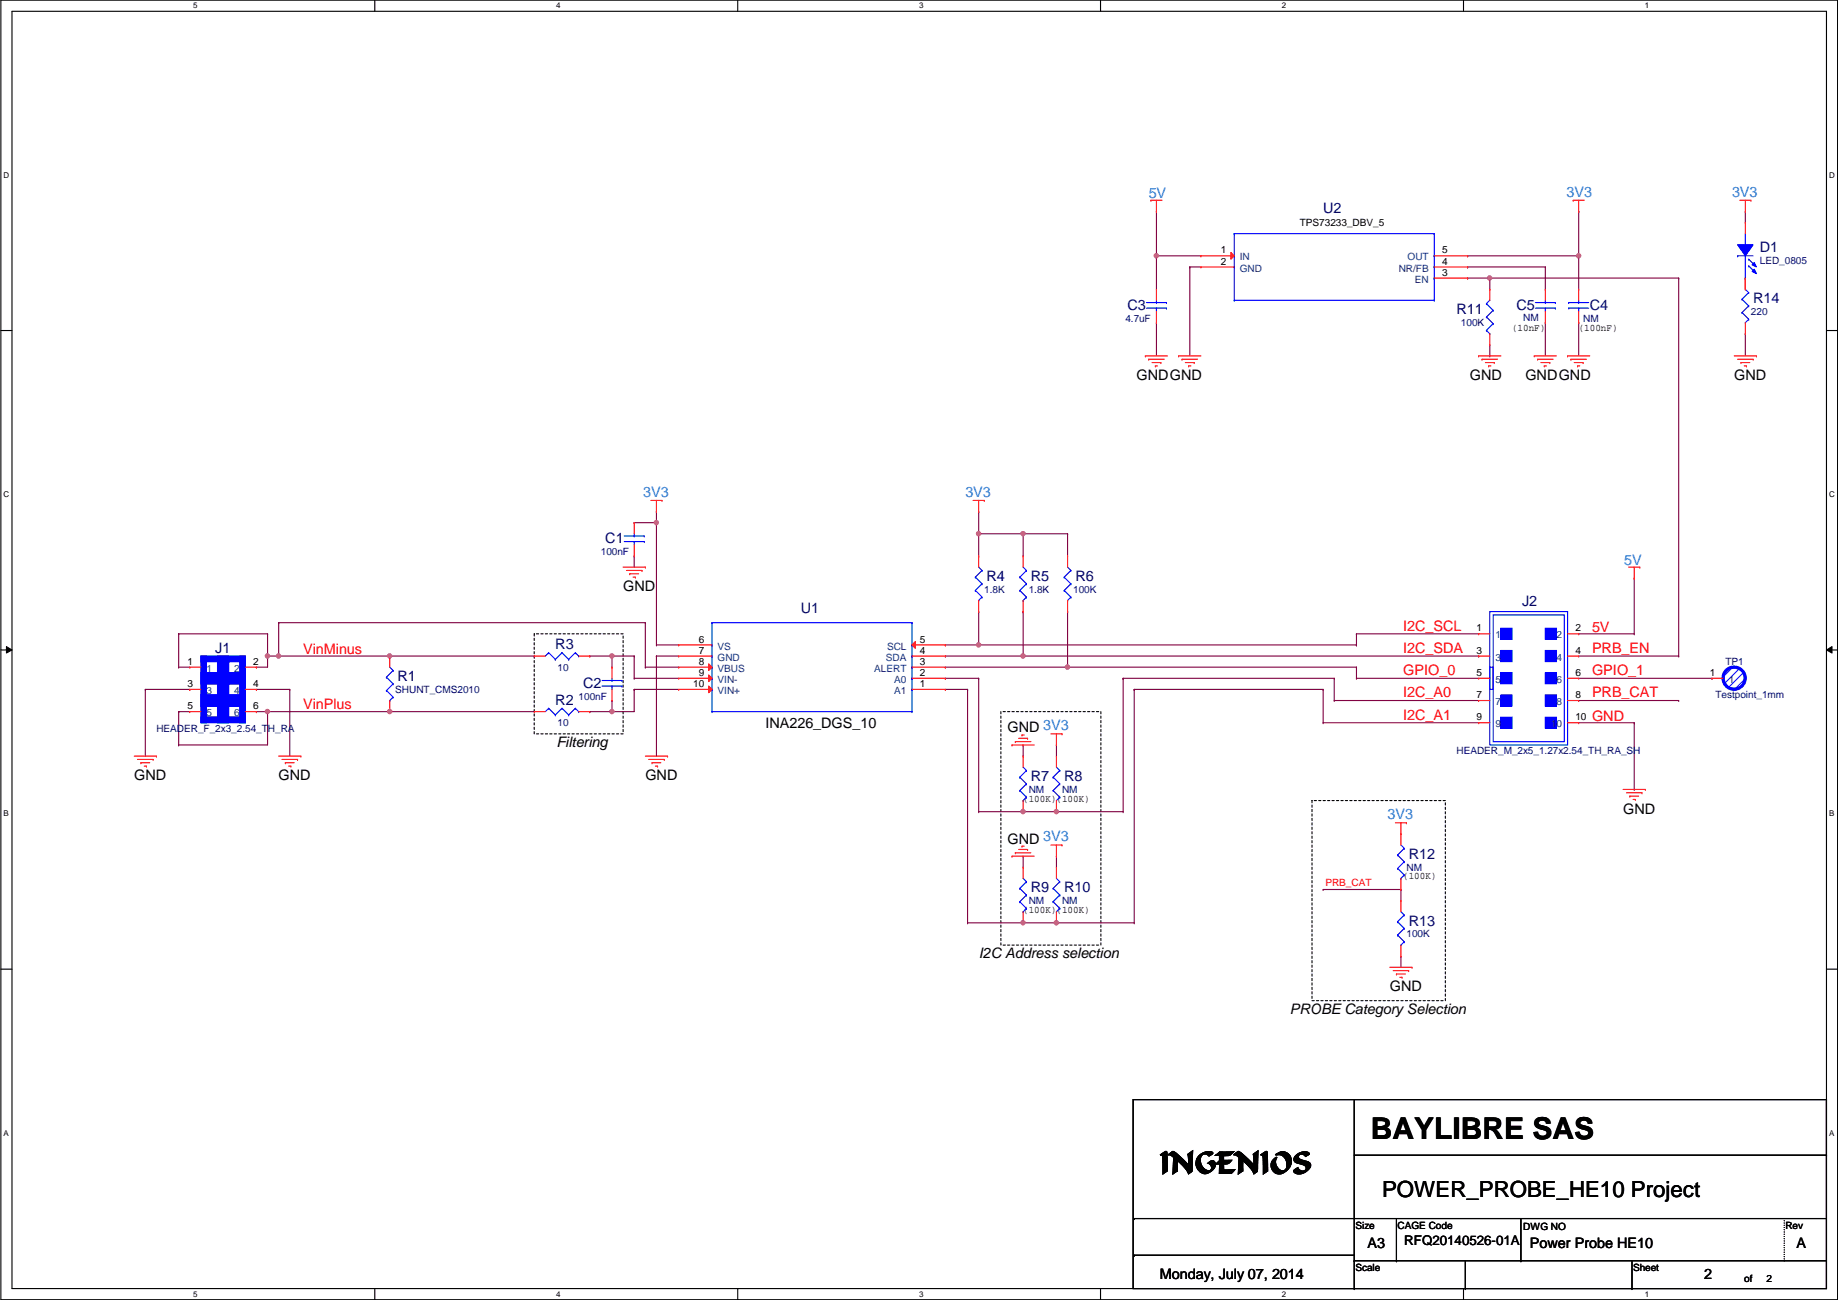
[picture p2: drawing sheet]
<svg xmlns="http://www.w3.org/2000/svg" width="420mm" height="297mm" viewBox="0 0 420 297" stroke-linecap="round" stroke-linejoin="round" font-family="sans-serif">
<defs><g id="words">
<g font-size="6.9">
<text x="313.4" y="260.2">BAYLIBRE SAS</text>
<text x="265.2" y="268.1">INGENIOS</text>
</g>
<text font-size="5.1" x="315.9" y="273.6">POWER_PROBE_HE10 Project</text>
<g font-size="3.3" fill="#0080ff">
<text x="262.6" y="45.2">5V</text>
<text x="358.1" y="44.9">3V3</text>
<text x="395.9" y="44.9">3V3</text>
<text x="147" y="113.5">3V3</text>
<text x="220.7" y="113.5">3V3</text>
<text x="371.3" y="129">5V</text>
<text x="317.2" y="187.2">3V3</text>
</g>
<g font-size="3.3" fill="#000080">
<text x="302.5" y="48.7">U2</text>
<text x="402.3" y="57.6">D1</text>
<text x="257.8" y="70.8">C3</text>
<text x="332.9" y="71.8">R11</text>
<text x="346.7" y="70.8">C5</text>
<text x="363.4" y="70.8">C4</text>
<text x="400.8" y="69.3">R14</text>
<text x="138.4" y="124.2">C1</text>
<text x="225.5" y="132.8">R4</text>
<text x="235.7" y="132.8">R5</text>
<text x="245.8" y="132.8">R6</text>
<text x="183.1" y="140.2">U1</text>
<text x="347.9" y="138.4">J2</text>
<text x="49.2" y="149.3">J1</text>
<text x="126.9" y="148.3">R3</text>
<text x="90.9" y="155.7">R1</text>
<text x="126.9" y="161">R2</text>
<text x="133.3" y="157.2">C2</text>
<text x="235.7" y="178.5">R7</text>
<text x="243.3" y="178.5">R8</text>
<text x="322" y="196.3">R12</text>
<text x="235.7" y="203.9">R9</text>
<text x="243.3" y="203.9">R10</text>
<text x="322" y="211.5">R13</text>
</g>
<g font-size="3.3">
<text x="259.8" y="86.8">GNDGND</text>
<text x="336" y="86.8">GND</text>
<text x="348.7" y="86.8">GNDGND</text>
<text x="396.4" y="86.8">GND</text>
<text x="142.4" y="135.1">GND</text>
<text x="175" y="166.3">INA226_DGS_10</text>
<text x="230.3" y="167.3">GND 3V3</text>
<text x="127.2" y="170.6">Filtering</text>
<text x="30.7" y="178.3">GND</text>
<text x="63.7" y="178.3">GND</text>
<text x="147.5" y="178.3">GND</text>
<text x="371" y="185.9">GND</text>
<text x="230.3" y="192.7">GND 3V3</text>
<text x="223.7" y="218.9">I2C Address selection</text>
<text x="317.7" y="226.5">GND</text>
<text x="294.8" y="231.6">PROBE Category Selection</text>
<text x="312.6" y="285.2">A3</text>
<text x="349.7" y="285.2">Power Probe HE10</text>
<text x="410.7" y="285.2">A</text>
<text x="265.1" y="292.3">Monday, July 07, 2014</text>
<text x="389.6" y="292.3">2</text>
</g>
<g font-size="3.3" fill="#f00">
<text x="69.3" y="149.4">VinMinus</text>
<text x="320.7" y="149.2">I2C_SDA</text>
<text x="320.7" y="144.1">I2C_SCL</text>
<text x="363.9" y="144.3">5V</text>
<text x="363.9" y="149.2">PRB_EN</text>
<text x="320.7" y="154.3">GPIO_0</text>
<text x="363.9" y="154.3">GPIO_1</text>
<text x="320.7" y="159.3">I2C_A0</text>
<text x="363.9" y="159.3">PRB_CAT</text>
<text x="69.3" y="162.1">VinPlus</text>
<text x="320.7" y="164.4">I2C_A1</text>
<text x="363.9" y="164.6">GND</text>
</g>
<text font-size="3" x="321" y="284.5">RFQ20140526-01A</text>
<g font-size="2.3">
<text x="297.1" y="51.6">TPS73233_DBV_5</text>
<text x="279.1" y="57.9">1</text>
<text x="329.6" y="57.9">5</text>
<text x="279.1" y="60.5">2</text>
<text x="329.6" y="63">3</text>
<text x="329.6" y="60.5">4</text>
<text x="345.6" y="75.6">(10nF)</text>
<text x="360.9" y="75.6">(100nF)</text>
<text x="159.7" y="146.8">6</text>
<text x="159.7" y="149.4">7</text>
<text x="210.3" y="149.4">4</text>
<text x="210.3" y="146.8">5</text>
<text x="337.5" y="144.3">1</text>
<text x="337.5" y="149.4">3</text>
<text x="360.1" y="144.3">2</text>
<text x="360.1" y="149.4">4</text>
<text x="42.9" y="151.9">1</text>
<text x="57.9" y="151.9">2</text>
<text x="159.7" y="151.9">8</text>
<text x="159.7" y="154.4">9</text>
<text x="210.3" y="154.4">2</text>
<text x="210.3" y="151.9">3</text>
<text x="337.5" y="154.4">5</text>
<text x="360.1" y="154.4">6</text>
<text x="390.9" y="154.4">1</text>
<text x="42.9" y="157">3</text>
<text x="57.9" y="157">4</text>
<text x="158.4" y="157">10</text>
<text x="210.3" y="157">1</text>
<text x="337.5" y="159.5">7</text>
<text x="360.1" y="159.5">8</text>
<text x="42.9" y="162.1">5</text>
<text x="57.9" y="162.1">6</text>
<text x="337.5" y="164.6">9</text>
<text x="360.1" y="164.6">10</text>
<text x="233.9" y="183.3">(100K)(100K)</text>
<text x="320.7" y="200.8">(100K)</text>
<text x="233.9" y="208.7">(100K)(100K)</text>
<text x="309.8" y="280.8">Size</text>
<text x="319.5" y="280.8">CAGE Code</text>
<text x="348.2" y="281">DWG NO</text>
<text x="408.1" y="280.8">Rev</text>
<text x="309.8" y="290.4">Scale</text>
<text x="373.3" y="290.4">Sheet</text>
<text x="398.7" y="292.9">of</text>
<text x="403.8" y="292.9">2</text>
</g>
<g font-size="2.3" fill="#004080">
<text x="283.4" y="59.5">IN</text>
<text x="321.8" y="59.5">OUT</text>
<text x="283.4" y="62.1">GND</text>
<text x="319.7" y="62.1">NR/FB</text>
<text x="323.4" y="64.6">EN</text>
<text x="164" y="148.4">VS</text>
<text x="202.8" y="148.4">SCL</text>
<text x="341.8" y="145.9">1</text>
<text x="355.8" y="145.9">2</text>
<text x="47.2" y="153.5">1</text>
<text x="53.5" y="153.5">2</text>
<text x="164" y="151">GND</text>
<text x="164" y="153.5">VBUS</text>
<text x="199.8" y="153.5">ALERT</text>
<text x="202.5" y="151">SDA</text>
<text x="341.8" y="151">3</text>
<text x="355.8" y="151">4</text>
<text x="47.2" y="158.6">3</text>
<text x="53.5" y="158.6">4</text>
<text x="164" y="156">VIN-</text>
<text x="164" y="158.6">VIN+</text>
<text x="204.4" y="158.6">A1</text>
<text x="204.4" y="156">A0</text>
<text x="341.8" y="156">5</text>
<text x="341.8" y="161.1">7</text>
<text x="355.8" y="156">6</text>
<text x="355.8" y="161.1">8</text>
<text x="395.2" y="156">1</text>
<text x="47.2" y="163.7">5</text>
<text x="53.5" y="163.7">6</text>
<text x="341.8" y="166.2">9</text>
<text x="354.5" y="166.2">10</text>
</g>
<g font-size="2.3" fill="#000080">
<text x="402.3" y="60.3">LED_0805</text>
<text x="400.3" y="72">220</text>
<text x="257.2" y="73.5">4.7uF</text>
<text x="334" y="74.5">100K</text>
<text x="348.2" y="73.2">NM</text>
<text x="361.9" y="73.5">NM</text>
<text x="137.4" y="126.8">100nF</text>
<text x="225" y="135.5">1.8K</text>
<text x="235.2" y="135.5">1.8K</text>
<text x="245.3" y="135.5">100K</text>
<text x="127.5" y="153.2">10</text>
<text x="394.4" y="152">TP1</text>
<text x="90.4" y="158.3">SHUNT_CMS2010</text>
<text x="132.3" y="159.9">100nF</text>
<text x="392.1" y="159.6">Testpoint_1mm</text>
<text x="35.8" y="167.2">HEADER_F_2x3_2.54_TH_RA</text>
<text x="127.5" y="165.9">10</text>
<text x="332.9" y="172.3">HEADER_M_2x5_1.27x2.54_TH_RA_SH</text>
<text x="235.2" y="181.2">NM</text>
<text x="242.8" y="181.2">NM</text>
<text x="321.5" y="199">NM</text>
<text x="235.2" y="206.6">NM</text>
<text x="242.8" y="206.6">NM</text>
<text x="321.5" y="214.2">100K</text>
</g>
<text font-size="2.3" fill="#f00" x="303" y="202.5">PRB_CAT</text>
<g font-size="1.8">
<text x="44.2" y="1.9">5</text>
<text x="127.1" y="1.9">4</text>
<text x="210.1" y="1.9">3</text>
<text x="293" y="1.9">2</text>
<text x="376" y="1.9">1</text>
<text x=".8" y="40.6">D</text>
<text x="418.2" y="40.6">D</text>
<text x=".8" y="113.6">C</text>
<text x="418.2" y="113.6">C</text>
<text x=".8" y="186.6">B</text>
<text x="418.2" y="186.6">B</text>
<text x=".8" y="259.5">A</text>
<text x="418.2" y="259.5">A</text>
<text x="44.2" y="296.3">5</text>
<text x="127.1" y="296.3">4</text>
<text x="210.1" y="296.3">3</text>
<text x="293" y="296.3">2</text>
<text x="376" y="296.3">1</text>
</g>
</g></defs>
<path d="M.2 0h419.9v297h-419.9zM2.7 2.6h414.8v291.8h-414.8z" fill="none" stroke="#000" stroke-width=".25"/>
<g fill="#fff">
<path d="M44.2 .3h1v2h-1z"/>
<path d="M44.2 294.7h1v2h-1z"/>
</g>
<path d="M85.7 0v2.6M85.7 294.4v2.6" fill="none" stroke="#000" stroke-width=".25"/>
<g fill="#fff">
<path d="M127.1 .3h1v2h-1z"/>
<path d="M127.1 294.7h1v2h-1z"/>
</g>
<path d="M168.6 0v2.6M168.6 294.4v2.6" fill="none" stroke="#000" stroke-width=".25"/>
<g fill="#fff">
<path d="M210.1 .3h1v2h-1z"/>
<path d="M210.1 294.7h1v2h-1z"/>
</g>
<path d="M251.6 0v2.6M251.6 294.4v2.6" fill="none" stroke="#000" stroke-width=".25"/>
<g fill="#fff">
<path d="M293 .3h1v2h-1z"/>
<path d="M293 294.7h1v2h-1z"/>
</g>
<path d="M334.5 0v2.6M334.5 294.4v2.6" fill="none" stroke="#000" stroke-width=".25"/>
<g fill="#fff">
<path d="M376 .3h1v2h-1z"/>
<path d="M376 294.7h1v2h-1z"/>
<path d="M.8 39h1.3v2h-1.3z"/>
<path d="M418.2 39h1.2v2h-1.2z"/>
<path d="M.8 112h1.3v2h-1.3z"/>
<path d="M418.2 112h1.2v2h-1.2z"/>
</g>
<path d="M.2 75.5h2.5M417.5 75.5h2.6" fill="none" stroke="#000" stroke-width=".25"/>
<g fill="#fff">
<path d="M.8 185h1.2v1.9h-1.2z"/>
<path d="M418.2 185h1.1v1.9h-1.1z"/>
</g>
<path d="M.2 148.5h2.5M417.5 148.5h2.6" fill="none" stroke="#000" stroke-width=".25"/>
<path d="M1.5 147.7l1.2 .8-1.2 .7zM417.5 148.5l1.3-.8v1.5z" fill="#000"/>
<path d="M1.5 147.7l1.2 .8-1.2 .7zM417.5 148.5l1.3-.8v1.5z" fill="none" stroke="#000" stroke-width=".23"/>
<g fill="#fff">
<path d="M.8 257.9h1.2v2h-1.2z"/>
<path d="M418.2 257.9h1.1v2h-1.1z"/>
</g>
<path d="M.2 221.4h2.5M417.5 221.4h2.6" fill="none" stroke="#000" stroke-width=".25"/>
<path d="M122.1 144.8h20.3v22.9h-20.3zM228.8 162.6h22.9v53.3h-22.9zM299.9 182.9h30.5v45.7h-30.5z" fill="none" stroke="#000" stroke-width=".25" stroke-dasharray=".5 .5"/>
<g fill="none" stroke="#800040" stroke-width=".25">
<path d="M33.2 157.5h.1M33.2 157.5h10.2M33.2 157.5v15.3M40.8 152.4h.1M40.8 144.8h.1M40.8 152.4h2.6M40.8 144.8v7.6M40.8 144.8h20.4M43.4 157.5h.1M58.6 152.4h.1M58.6 157.5h.1M58.6 152.4h2.6"/>
<path d="M58.6 157.5h7.6M61.2 144.8h.1M61.2 149.9h.1M61.2 149.9h2.5M61.2 144.8v5.1M66.2 157.5h.1M66.2 157.5v15.3M216.1 147.4h.1M216.1 149.9h.1M216.1 147.4h7.6M216.1 149.9h17.8M40.8 162.6h.1"/>
<path d="M40.8 170.2h.1M40.8 162.6v7.6M40.8 162.6h2.6M40.8 170.2h20.4M58.6 162.6h.1M58.6 162.6h30.5M61.2 162.6h.1"/>
</g>
<circle cx="61.1" cy="162.6" r=".49" fill="#f0f"/>
<circle cx="61.1" cy="162.6" r=".49" fill="none" stroke="#f0f" stroke-width=".25"/>
<path d="M61.2 149.9h.1M61.2 149.9v2.5M61.2 162.6h.1M61.2 162.6v7.6" fill="none" stroke="#800040" stroke-width=".25"/>
<circle cx="61.1" cy="149.9" r=".49" fill="#f0f"/>
<circle cx="61.1" cy="149.9" r=".49" fill="none" stroke="#f0f" stroke-width=".25"/>
<path d="M63.7 142.3h.1M63.7 149.9h.1M63.7 142.3h83.8M63.7 142.3v7.6M63.7 149.9h25.4M147.5 152.4h.1M147.5 142.3h.1M147.5 152.4h7.6M147.5 142.3v10.1" fill="none" stroke="#800040" stroke-width=".25"/>
<circle cx="63.7" cy="149.9" r=".49" fill="#f0f"/>
<circle cx="63.7" cy="149.9" r=".49" fill="none" stroke="#f0f" stroke-width=".25"/>
<path d="M145 119.4h.1M145 119.4h5.1M150.1 116.9h.1M150.1 119.4h.1M150.1 116.9v30.5M145 127h.1M145 127v2.6M150.1 149.9h.1M150.1 147.4h.1M150.1 149.9h5M150.1 149.9v22.9M150.1 147.4h5" fill="none" stroke="#800040" stroke-width=".25"/>
<circle cx="150" cy="119.4" r=".49" fill="#f0f"/>
<circle cx="150" cy="119.4" r=".49" fill="none" stroke="#f0f" stroke-width=".25"/>
<path d="M139.9 149.9h.1M139.9 149.9h5.1M139.9 149.9v2.5M145 155h.1M145 149.9h.1M145 157.5h.1M145 155h10.1M145 149.9v5.1M145 157.5v5.1h-5.1M145 157.5h10.1M139.9 162.6h.1" fill="none" stroke="#800040" stroke-width=".25"/>
<circle cx="139.9" cy="149.9" r=".49" fill="#f0f"/>
<circle cx="139.9" cy="149.9" r=".49" fill="none" stroke="#f0f" stroke-width=".25"/>
<path d="M139.9 160.1h.1M139.9 160.1v2.5" fill="none" stroke="#800040" stroke-width=".25"/>
<circle cx="139.9" cy="162.6" r=".49" fill="#f0f"/>
<circle cx="139.9" cy="162.6" r=".49" fill="none" stroke="#f0f" stroke-width=".25"/>
<path d="M89.1 162.6h.1M89.1 162.6h33" fill="none" stroke="#800040" stroke-width=".25"/>
<circle cx="89.1" cy="162.6" r=".49" fill="#f0f"/>
<circle cx="89.1" cy="162.6" r=".49" fill="none" stroke="#f0f" stroke-width=".25"/>
<path d="M89.1 149.9h.1M89.1 149.9h33M134.8 149.9h.1M134.8 149.9h5.1M134.8 162.6h.1M134.8 162.6h5.1" fill="none" stroke="#800040" stroke-width=".25"/>
<circle cx="89.1" cy="149.9" r=".49" fill="#f0f"/>
<circle cx="89.1" cy="149.9" r=".49" fill="none" stroke="#f0f" stroke-width=".25"/>
<path d="M223.7 116.9h.1M223.7 116.9v10.1M223.7 122h.1M223.7 122h10.2M233.9 122h.1M233.9 122v5" fill="none" stroke="#800040" stroke-width=".25"/>
<circle cx="223.7" cy="121.9" r=".49" fill="#f0f"/>
<circle cx="223.7" cy="121.9" r=".49" fill="none" stroke="#f0f" stroke-width=".25"/>
<path d="M233.9 122h.1M233.9 122h10.1M244 122h.1M244 122v5" fill="none" stroke="#800040" stroke-width=".25"/>
<circle cx="233.9" cy="121.9" r=".49" fill="#f0f"/>
<circle cx="233.9" cy="121.9" r=".49" fill="none" stroke="#f0f" stroke-width=".25"/>
<path d="M223.7 139.7h.1M223.7 139.7v7.7h86.4M310.1 147.4h.1" fill="none" stroke="#800040" stroke-width=".25"/>
<circle cx="223.7" cy="147.3" r=".49" fill="#f0f"/>
<circle cx="223.7" cy="147.3" r=".49" fill="none" stroke="#f0f" stroke-width=".25"/>
<path d="M233.9 139.7h.1M233.9 139.7v10.2M244 139.7h.1M244 139.7v12.7" fill="none" stroke="#800040" stroke-width=".25"/>
<circle cx="244" cy="152.4" r=".49" fill="#f0f"/>
<circle cx="244" cy="152.4" r=".49" fill="none" stroke="#f0f" stroke-width=".25"/>
<path d="M216.1 152.4h.1M216.1 152.4h27.9M233.9 149.9h104.1M338 149.9h.1" fill="none" stroke="#800040" stroke-width=".25"/>
<circle cx="233.9" cy="149.9" r=".49" fill="#f0f"/>
<circle cx="233.9" cy="149.9" r=".49" fill="none" stroke="#f0f" stroke-width=".25"/>
<path d="M244 152.4h66.1M310.1 152.4h.1M223.7 185.5h.1M223.7 185.5h17.8M233.9 185.5h.1" fill="none" stroke="#800040" stroke-width=".25"/>
<circle cx="241.5" cy="185.4" r=".49" fill="#f0f"/>
<circle cx="241.5" cy="185.4" r=".49" fill="none" stroke="#f0f" stroke-width=".25"/>
<circle cx="233.9" cy="185.4" r=".49" fill="#f0f"/>
<circle cx="233.9" cy="185.4" r=".49" fill="none" stroke="#f0f" stroke-width=".25"/>
<path d="M216.1 155h.1M216.1 155h7.6M223.7 155h.1M223.7 155v30.5M256.7 155h.1M256.7 155h48.3M256.7 155v30.5M241.5 185.5h15.2M256.7 185.5h.1M221.2 210.9h.1M221.2 210.9h20.3M233.9 210.9h.1" fill="none" stroke="#800040" stroke-width=".25"/>
<circle cx="241.5" cy="210.8" r=".49" fill="#f0f"/>
<circle cx="241.5" cy="210.8" r=".49" fill="none" stroke="#f0f" stroke-width=".25"/>
<circle cx="233.9" cy="210.8" r=".49" fill="#f0f"/>
<circle cx="233.9" cy="210.8" r=".49" fill="none" stroke="#f0f" stroke-width=".25"/>
<g fill="none" stroke="#800040" stroke-width=".25">
<path d="M264.4 58.5h.1M264.4 58.5h10.1M216.1 157.5h.1M216.1 157.5h5.1M221.2 157.5h.1M221.2 157.5v53.4M259.3 157.5h.1M259.3 157.5h43.2M259.3 157.5v53.4M233.9 170.2h.1M233.9 170.2v2.6M241.5 170.2h.1"/>
<path d="M241.5 170.2v2.6M233.9 195.6h.1M233.9 195.6v2.6M241.5 195.6h.1M241.5 195.6v2.6M241.5 210.9h17.8M259.3 210.9h.1"/>
</g>
<circle cx="264.3" cy="58.4" r=".49" fill="#f0f"/>
<circle cx="264.3" cy="58.4" r=".49" fill="none" stroke="#f0f" stroke-width=".25"/>
<path d="M264.4 48.3h.1M264.4 58.5h.1M264.4 48.3v17.8M360.9 48.3h.1M360.9 48.3v10.2M264.4 73.7h.1M264.4 73.7v7.6M272 61h.1M272 61v20.3M272 61h2.5" fill="none" stroke="#800040" stroke-width=".25"/>
<circle cx="360.9" cy="58.4" r=".49" fill="#f0f"/>
<circle cx="360.9" cy="58.4" r=".49" fill="none" stroke="#f0f" stroke-width=".25"/>
<g fill="none" stroke="#800040" stroke-width=".25">
<path d="M335.5 58.5h.1M335.5 58.5h25.4M360.9 58.5h.1M360.9 58.5v7.6M335.5 61h.1M335.5 61h17.8M340.6 63.5h.1M340.6 63.5h43.1M353.3 73.7h.1M353.3 61h.1M353.3 61v5.1M353.3 73.7v7.6"/>
<path d="M360.9 73.7h.1M360.9 73.7v7.6"/>
</g>
<circle cx="340.5" cy="63.5" r=".49" fill="#f0f"/>
<circle cx="340.5" cy="63.5" r=".49" fill="none" stroke="#f0f" stroke-width=".25"/>
<g fill="none" stroke="#800040" stroke-width=".25">
<path d="M399 48.3h.1M399 48.3v2.5M335.5 63.5h.1M335.5 63.5h5.1M340.6 63.5h.1M340.6 63.5v2.6M340.6 78.8v2.5M383.7 63.5h.1M383.7 63.5v86.4M399 76.2h.1M399 63.5h.1M399 63.5v2.6"/>
<path d="M399 76.2v5.1M340.6 81.3h.1M373.6 132.1h.1M373.6 132.1v12.7M302.5 157.5h.1M302.5 157.5v7.6M305 155h.1M305 155v5.1M310.1 155h.1M310.1 152.4h.1M310.1 144.8h.1M310.1 147.4h.1"/>
<path d="M310.1 155h27.9M310.1 144.8v2.6M310.1 152.4v2.6M310.1 144.8h27.9M360.9 155h30.5M360.9 144.8h12.7M360.9 149.9h22.8M373.6 144.8h.1M383.7 149.9h.1M391.4 155h.1M302.5 165.1h.1M302.5 165.1h35.5"/>
<path d="M305 160.1h.1M305 160.1h33M360.9 165.1h12.7M360.9 160.1h22.8M373.6 165.1h.1M373.6 165.1v15.3M383.7 160.1h.1M373.6 180.4h.1M302.5 203.2h.1M302.5 203.2h17.7M320.2 218.5h.1M320.2 203.2h.1"/>
<path d="M320.2 203.2v2.6M320.2 218.5v2.5"/>
</g>
<g fill="none" stroke="#f00" stroke-width=".25">
<path d="M263.1 45.8h.1M263.1 45.8h2.5M264.4 48.3h.1M264.4 45.8v2.5M359.6 45.8h.1M359.6 45.8h2.6M360.9 48.3h.1M360.9 45.8v2.5M397.7 45.8h2.6M399 48.3h.1M399 45.8v2.5M400.3 45.8h.1"/>
<path d="M360.9 66.1h.1M360.9 73.7h.1M360.9 66.1v2.5M360.9 71.2v2.5M261.8 81.3h.1M261.8 81.3h5.1M262.6 82.1h.1M262.6 82.1h3.5M263.3 82.8h2.1M264.1 83.6h.1M264.1 83.6h.5M265.4 82.8h.1"/>
<path d="M269.4 81.3h.1M269.4 81.3h5.1M270.2 82.1h.1M270.2 82.1h3.6M271 82.8h2M271.7 83.6h.1M271.7 83.6h.5M273 82.8h.1M338 81.3h.1M338 81.3h5.1M338.8 82.1h.1M338.8 82.1h3.5"/>
<path d="M339.5 82.8h2.1M340.3 83.6h.1M340.3 83.6h.5M341.6 82.8h.1M350.7 81.3h.1M350.7 81.3h5.1M351.5 82.1h.1M351.5 82.1h3.5M352.2 82.8h2.1M353 83.6h.1M353 83.6h.5M354.3 82.8h.1"/>
<path d="M358.3 81.3h.1M358.3 81.3h5.1M359.1 82.1h.1M359.1 82.1h3.6M359.9 82.8h2M360.6 83.6h.1M360.6 83.6h.5M361.9 82.8h.1M396.4 81.3h5.1M397.2 82.1h3.6M398 82.8h.1M398 82.8h2"/>
<path d="M398.7 83.6h.5M399.2 83.6h.1M400.8 82.1h.1M401.5 81.3h.1M148.8 114.3h2.5M150.1 116.9h.1M150.1 114.3v2.6M151.3 114.3h.1M222.5 114.3h2.5M223.7 116.9h.1M223.7 114.3v2.6M225 114.3h.1"/>
<path d="M142.4 129.6h5.1M143.2 130.3h3.6M144 131.1h.1M144 131.1h2M144.7 131.9h.5M145.2 131.9h.1M146.8 130.3h.1M147.5 129.6h.1M372.3 129.6h2.6M373.6 132.1h.1M373.6 129.6v2.5M374.9 129.6h.1"/>
<path d="M30.7 172.8h5.1M31.4 173.5h3.6M32.2 174.3h.1M32.2 174.3h2M33 175h.5M33.5 175h.1M35 173.5h.1M35.8 172.8h.1M63.7 172.8h5.1M64.5 173.5h3.5M65.2 174.3h.1M65.2 174.3h2.1"/>
<path d="M66 175h.5M66.5 175h.1M68 173.5h.1M68.8 172.8h.1M147.5 172.8h5.1M148.3 173.5h3.5M149 174.3h.1M149 174.3h2.1M149.8 175h.5M150.3 175h.1M151.8 173.5h.1M152.6 172.8h.1"/>
<path d="M231.3 170.2h.1M231.3 170.2h5.1M232.1 169.5h.1M232.1 169.5h3.6M232.9 168.7h2M233.6 167.9h.1M233.6 167.9h.5M233.9 172.8h.1M233.9 172.8v2.5M234.9 168.7h.1M240.2 167.7h2.6M241.5 170.2h.1"/>
<path d="M241.5 167.7v2.5M242.8 167.7h.1M231.3 195.6h.1M231.3 195.6h5.1M232.1 194.9h.1M232.1 194.9h3.6M232.9 194.1h2M233.6 193.3h.1M233.6 193.3h.5M233.9 185.5h.1M233.9 182.9v2.6M234.9 194.1h.1"/>
<path d="M240.2 193.1h2.6M241.5 195.6h.1M241.5 193.1v2.5M242.8 193.1h.1M319 188h2.5M320.2 190.5h.1M320.2 188v2.5M321.5 188h.1M371 180.4h5.1M371.8 181.1h3.6M372.6 181.9h.1M372.6 181.9h2"/>
<path d="M373.3 182.7h.5M373.8 182.7h.1M375.4 181.1h.1M376.1 180.4h.1M317.7 221h5.1M318.5 221.8h3.5M319.2 222.5h.1M319.2 222.5h2.1M320 223.3h.5M320.5 223.3h.1M322 221.8h.1M322.8 221h.1"/>
</g>
<g fill="none" stroke="#000" stroke-width=".25">
<path d="M259 251.2h158.5v43.2h-158.5zM309.6 251.2v43.2M259.3 278.4h.1M259.3 278.4h158.2M309.6 263.9h107.9M319.2 278.4v9.7M347.7 278.4v9.7M417.5 263.9h.1M259.3 286.8h.1M259.3 286.8h50.3M309.6 288.1h.1M309.6 294.4h.1"/>
<path d="M309.6 288.1h107.9M319.2 288.1h.1M335 294.4h.1M335 288.1v6.3M347.7 288.1h.1M373.1 294.4h.1M373.1 288.1v6.3"/>
</g>
<path d="M407.9 278.4v9.7M407.9 288.1h.1" fill="none" stroke="#000" stroke-width=".25" stroke-dasharray="0 .5"/>
<g fill="none" stroke="#00f" stroke-width=".25">
<path d="M358.6 70.4h.1M358.6 69.1h.1M358.6 70.4h4.6M358.6 69.1h4.6M360.9 69.1h.1M360.9 70.4h.1M360.9 68.6v.5M360.9 70.4v.8M233.1 177.6h.1M233.1 177.6l1.5 1.5M233.9 175.3l.7 .8M234.6 176.1h.1"/>
<path d="M234.6 179.1h.1M234.6 176.1l-1.5 1.5M234.6 179.1l-1.5 1.5M233.1 180.6h.1M233.1 180.6l1.5 1.6M233.9 182.9h.1M234.6 182.2h.1M234.6 182.2l-.7 .7"/>
</g>
<circle cx="396.4" cy="155" r="2.52" fill="#fff"/>
<circle cx="396.4" cy="155" r="2.52" fill="#00f"/>
<circle cx="396.4" cy="155" r="2.52" fill="none" stroke="#00f" stroke-width=".76"/>
<path d="M391.4 155h.1M391.4 155h2.5" fill="none" stroke="#f00" stroke-width=".25"/>
<path d="M47.2 151.2h2.5v2.5h-2.5zM47.2 156.3h2.5v2.5h-2.5zM52.3 151.2h2.5v2.5h-2.5zM52.3 156.3h2.5v2.5h-2.5zM47.2 161.3h2.5v2.6h-2.5zM52.3 161.3h2.5v2.6h-2.5z" fill="none" stroke="#00f" stroke-width=".25"/>
<path d="M45.9 149.9h1.3v15.2h-1.3z" fill-rule="evenodd" fill="#00f"/>
<path d="M45.9 149.9h1.3v15.2h-1.3z" fill="none" stroke="#00f" stroke-width=".25"/>
<path d="M49.7 149.9h2.6v15.2h-2.6z" fill-rule="evenodd" fill="#00f"/>
<path d="M49.7 149.9h2.6v15.2h-2.6z" fill="none" stroke="#00f" stroke-width=".25"/>
<path d="M54.8 149.9h1.3v15.2h-1.3z" fill-rule="evenodd" fill="#00f"/>
<path d="M54.8 149.9h1.3v15.2h-1.3z" fill="none" stroke="#00f" stroke-width=".25"/>
<path d="M45.9 149.9h10.2v1.3h-10.2z" fill-rule="evenodd" fill="#00f"/>
<path d="M45.9 149.9h10.2v1.3h-10.2z" fill="none" stroke="#00f" stroke-width=".25"/>
<path d="M45.9 153.7h10.2v2.6h-10.2z" fill-rule="evenodd" fill="#00f"/>
<path d="M45.9 153.7h10.2v2.6h-10.2z" fill="none" stroke="#00f" stroke-width=".25"/>
<path d="M45.9 158.8h10.2v2.5h-10.2z" fill-rule="evenodd" fill="#00f"/>
<path d="M45.9 158.8h10.2v2.5h-10.2z" fill="none" stroke="#00f" stroke-width=".25"/>
<path d="M45.9 163.9h10.2v1.2h-10.2z" fill-rule="evenodd" fill="#00f"/>
<g fill="none" stroke="#00f" stroke-width=".25">
<path d="M233.1 131.9h.1M233.1 134.9h.1M233.1 131.9l1.5 1.5M233.1 134.9l1.5 1.5M233.9 137.2h.1M233.9 129.6l.7 .7M234.6 130.3h.1M234.6 133.4h.1M234.6 136.4h.1M234.6 130.3l-1.5 1.6M234.6 133.4l-1.5 1.5M234.6 136.4l-.7 .8"/>
<path d="M243.3 131.9h.1M243.3 134.9h.1M243.3 131.9l1.5 1.5M243.3 134.9l1.5 1.5M244 137.2h.1M244 129.6l.8 .7M244.8 130.3h.1M244.8 133.4h.1M244.8 136.4h.1M244.8 130.3l-1.5 1.6M244.8 133.4l-1.5 1.5M244.8 136.4l-.8 .8"/>
<path d="M45.9 163.9h10.2v1.2h-10.2z"/>
</g>
<g fill="none" stroke="#f00" stroke-width=".25">
<path d="M233.9 127h.1M233.9 139.7h.1M233.9 127v2.6M233.9 137.2v2.5M244 127h.1M244 139.7h.1M244 127v2.6M244 137.2v2.5M43.4 152.4h.1M43.4 157.5h.1M43.4 152.4h2.5M43.4 157.5h2.5"/>
<path d="M56.1 152.4h2.5M56.1 157.5h2.5M58.6 152.4h.1M58.6 157.5h.1M43.4 162.6h.1M43.4 162.6h2.5M56.1 162.6h2.5M58.6 162.6h.1"/>
</g>
<path d="M343.1 143.6h2.5v2.5h-2.5z" fill-rule="evenodd" fill="#00f"/>
<path d="M343.1 143.6h2.5v2.5h-2.5z" fill="none" stroke="#00f" stroke-width=".25"/>
<path d="M343.1 148.6h2.5v2.6h-2.5z" fill-rule="evenodd" fill="#00f"/>
<path d="M343.1 148.6h2.5v2.6h-2.5z" fill="none" stroke="#00f" stroke-width=".25"/>
<path d="M343.1 153.7h2.5v2.6h-2.5z" fill-rule="evenodd" fill="#00f"/>
<path d="M340.6 139.7h17.7v30.5h-17.7zM341.3 140.5h16.3v29h-16.3zM343.1 153.7h2.5v2.6h-2.5z" fill="none" stroke="#00f" stroke-width=".25"/>
<path d="M343.1 158.8h2.5v2.5h-2.5z" fill-rule="evenodd" fill="#00f"/>
<path d="M343.1 158.8h2.5v2.5h-2.5z" fill="none" stroke="#00f" stroke-width=".25"/>
<path d="M343.1 163.9h2.5v2.5h-2.5z" fill-rule="evenodd" fill="#00f"/>
<path d="M340.6 152.4h.7v5.1h-.7zM343.1 163.9h2.5v2.5h-2.5z" fill="none" stroke="#00f" stroke-width=".25"/>
<path d="M353.3 163.9h2.5v2.5h-2.5z" fill-rule="evenodd" fill="#00f"/>
<path d="M353.3 163.9h2.5v2.5h-2.5z" fill="none" stroke="#00f" stroke-width=".25"/>
<path d="M353.3 143.6h2.5v2.5h-2.5z" fill-rule="evenodd" fill="#00f"/>
<path d="M353.3 143.6h2.5v2.5h-2.5z" fill="none" stroke="#00f" stroke-width=".25"/>
<path d="M353.3 148.6h2.5v2.6h-2.5z" fill-rule="evenodd" fill="#00f"/>
<path d="M353.3 148.6h2.5v2.6h-2.5z" fill="none" stroke="#00f" stroke-width=".25"/>
<path d="M353.3 153.7h2.5v2.6h-2.5z" fill-rule="evenodd" fill="#00f"/>
<path d="M353.3 153.7h2.5v2.6h-2.5z" fill="none" stroke="#00f" stroke-width=".25"/>
<path d="M353.3 158.8h2.5v2.5h-2.5z" fill-rule="evenodd" fill="#00f"/>
<g fill="none" stroke="#00f" stroke-width=".25">
<path d="M282.1 53.4h.1M282.1 58.5h.1M282.1 53.4v15.2M282.1 53.4h45.8M327.9 53.4h.1M327.9 58.5h.1M327.9 53.4v15.2M262.1 70.4h4.5M262.1 69.1h4.5M264.4 69.1h.1M264.4 70.4h.1M264.4 68.6v.5"/>
<path d="M264.4 70.4v.8M266.6 70.4h.1M266.6 69.1h.1M282.1 68.6h.1M282.1 61h.1M282.1 68.6h45.8M327.9 68.6h.1M327.9 63.5h.1M327.9 61h.1M137.6 156.8h4.6M137.6 155.5h4.6M139.9 155.5h.1"/>
<path d="M139.9 156.8h.1M139.9 155v.5M139.9 156.8v.7M142.2 156.8h.1M142.2 155.5h.1M353.3 158.8h2.5v2.5h-2.5zM240.7 203h.1M240.7 206h.1M240.7 203l1.6 1.5M240.7 206l1.6 1.6M241.5 208.3h.1M241.5 200.7l.8 .8"/>
<path d="M242.3 201.5h.1M242.3 204.5h.1M242.3 207.6h.1M242.3 201.5l-1.6 1.5M242.3 204.5l-1.6 1.5M242.3 207.6l-.8 .7"/>
</g>
<g fill="none" stroke="#f00" stroke-width=".25">
<path d="M264.4 66.1h.1M264.4 73.7h.1M264.4 66.1v2.5M264.4 71.2v2.5M139.9 152.4h.1M139.9 152.4v2.6M139.9 157.5v2.6M338 144.8h.1M338 149.9h.1M338 155h.1M338 144.8h2.6M338 149.9h2.6"/>
<path d="M338 155h2.6M358.3 144.8h2.6M358.3 149.9h2.6M358.3 155h2.6M360.9 144.8h.1M360.9 149.9h.1M360.9 155h.1M139.9 160.1h.1M338 160.1h.1M338 165.1h.1M338 160.1h2.6M338 165.1h2.6"/>
<path d="M358.3 160.1h2.6M358.3 165.1h2.6M360.9 160.1h.1M360.9 165.1h.1M241.5 198.2h.1M241.5 198.2v2.5M241.5 210.9h.1M241.5 208.3v2.6"/>
</g>
<path d="M281.4 57.7l.7 .8-.7 .7z" fill="#f00"/>
<g fill="none" stroke="#f00" stroke-width=".25">
<path d="M274.5 58.5h.1M274.5 58.5h7.6M281.4 57.7l.7 .8-.7 .7zM327.9 58.5h7.6M335.5 58.5h.1M274.5 61h.1M274.5 61h7.6M327.9 61h7.6M327.9 63.5h7.6M335.5 63.5h.1M335.5 61h.1M353.3 66.1h.1"/>
<path d="M353.3 73.7h.1M353.3 66.1v2.5M353.3 71.2v2.5M89.1 149.9h.1M89.1 149.9v2.5M208.5 157.5h7.6M208.5 155h7.6M208.5 152.4h7.6M208.5 149.9h7.6M216.1 157.5h.1M216.1 155h.1M216.1 152.4h.1"/>
<path d="M216.1 149.9h.1M89.1 162.6h.1M89.1 160.1v2.5M320.2 205.8h.1M320.2 218.5h.1M320.2 205.8v2.5M320.2 215.9v2.6"/>
</g>
<g fill="none" stroke="#00f" stroke-width=".25">
<path d="M351 70.4h4.5M351 69.1h4.5M353.3 69.1h.1M353.3 70.4h.1M353.3 68.6v.5M353.3 70.4v.8M355.5 70.4h.1M355.5 69.1h.1M88.3 154.7h.1M88.3 157.8h.1M88.3 154.7l1.6 1.6M88.3 157.8l1.6 1.5"/>
<path d="M89.1 152.4l.8 .8M89.9 153.2h.1M89.9 156.3h.1M89.9 159.3h.1M89.9 153.2l-1.6 1.5M89.9 156.3l-1.6 1.5M89.9 159.3l-.8 .8M162.8 142.3h.1M162.8 147.4h.1M162.8 149.9h.1M162.8 152.4h.1M162.8 155h.1"/>
<path d="M162.8 157.5h.1M162.8 142.3h45.7M162.8 142.3v20.3M208.5 142.3h.1M208.5 157.5h.1M208.5 155h.1M208.5 152.4h.1M208.5 149.9h.1M208.5 147.4h.1M208.5 142.3v20.3M89.1 160.1h.1M162.8 162.6h.1"/>
<path d="M162.8 162.6h45.7M208.5 162.6h.1M319.5 210.6h.1M319.5 213.7h.1M319.5 210.6l1.5 1.5M319.5 213.7l1.5 1.5M320.2 215.9h.1M320.2 208.3l.8 .8M321 209.1h.1M321 212.1h.1M321 215.2h.1M321 209.1l-1.5 1.5"/>
<path d="M321 212.1l-1.5 1.6M321 215.2l-.8 .7"/>
</g>
<path d="M208.5 147.4l.7-.8v1.5z" fill="#f00"/>
<path d="M155.1 147.4h.1M155.1 149.9h.1M155.1 147.4h7.7M155.1 149.9h7.7M208.5 147.4l.7-.8v1.5zM208.5 147.4h7.6M216.1 147.4h.1" fill="none" stroke="#f00" stroke-width=".25"/>
<path d="M162 151.7l.8 .7-.8 .8z" fill="#f00"/>
<path d="M155.1 152.4h.1M155.1 152.4h7.7M162 151.7l.8 .7-.8 .8z" fill="none" stroke="#f00" stroke-width=".25"/>
<path d="M162 154.2l.8 .8-.8 .7z" fill="#f00"/>
<path d="M155.1 155h.1M155.1 155h7.7M162 154.2l.8 .8-.8 .7z" fill="none" stroke="#f00" stroke-width=".25"/>
<path d="M162 156.8l.8 .7-.8 .8z" fill="#f00"/>
<g fill="none" stroke="#f00" stroke-width=".25">
<path d="M399 63.5h.1M399 76.2h.1M399 63.5v2.6M399 73.7v2.5M145 119.4h.1M145 119.4v2.6M145 127h.1M145 124.5v2.5M223.7 127h.1M223.7 139.7h.1M223.7 127v2.6M223.7 137.2v2.5"/>
<path d="M122.1 149.9h.1M122.1 149.9h2.6M132.3 149.9h2.5M134.8 149.9h.1M155.1 157.5h.1M155.1 157.5h7.7M162 156.8l.8 .7-.8 .8zM122.1 162.6h.1M122.1 162.6h2.6M132.3 162.6h2.5M134.8 162.6h.1M241.5 172.8h.1"/>
<path d="M241.5 172.8v2.5M233.9 198.2h.1M233.9 198.2v2.5M241.5 185.5h.1M241.5 182.9v2.6M320.2 190.5h.1M320.2 190.5v2.6M233.9 210.9h.1M233.9 208.3v2.6M320.2 203.2h.1M320.2 200.7v2.5"/>
</g>
<g fill="none" stroke="#00f" stroke-width=".25">
<path d="M397.2 58.5h.1M397.2 58.5h3.6M399 55.9h.1M399 53.4v2.5M399 58.5v5M398.2 68.4h.1M398.2 71.4h.1M398.2 68.4l1.5 1.5M398.2 71.4l1.5 1.5M399 73.7h.1M399 63.5h.1M399 66.1l.7 .7"/>
<path d="M399.7 66.8h.1M399.7 69.9h.1M399.7 72.9h.1M399.7 66.8l-1.5 1.6M399.7 69.9l-1.5 1.5M399.7 72.9l-.7 .8M142.7 123.7h4.6M142.7 122.5h4.6M145 122.5h.1M145 123.7h.1M145 122v.5M145 123.7v.8"/>
<path d="M147.3 123.7h.1M147.3 122.5h.1M223 131.9h.1M223 134.9h.1M223 131.9l1.5 1.5M223 134.9l1.5 1.5M223.7 137.2h.1M223.7 129.6l.8 .7M224.5 130.3h.1M224.5 133.4h.1M224.5 136.4h.1M224.5 130.3l-1.5 1.6"/>
<path d="M224.5 133.4l-1.5 1.5M224.5 136.4l-.8 .8M125.4 149.1h.1M125.4 149.1l-.7 .8M125.4 149.1l1.5 1.6M126.9 150.7h.1M128.5 149.1h.1M128.5 149.1l-1.6 1.6M128.5 149.1l1.5 1.6M130 150.7h.1M131.5 149.1h.1M131.5 149.1l-1.5 1.6"/>
<path d="M131.5 149.1l.8 .8M132.3 149.9h.1M125.4 161.8h.1M125.4 161.8l-.7 .8M125.4 161.8l1.5 1.6M126.9 163.4h.1M128.5 161.8h.1M128.5 161.8l-1.6 1.6M128.5 161.8l1.5 1.6M130 163.4h.1M131.5 161.8h.1M131.5 161.8l-1.5 1.6"/>
<path d="M131.5 161.8l.8 .8M132.3 162.6h.1M240.7 177.6h.1M240.7 177.6l1.6 1.5M241.5 175.3l.8 .8M242.3 176.1h.1M242.3 179.1h.1M242.3 176.1l-1.6 1.5M242.3 179.1l-1.6 1.5M240.7 180.6h.1M240.7 180.6l1.6 1.6M241.5 182.9h.1"/>
<path d="M242.3 182.2h.1M242.3 182.2l-.8 .7M319.5 195.4h.1M319.5 198.4h.1M319.5 195.4l1.5 1.5M319.5 198.4l1.5 1.5M320.2 193.1l.8 .7M321 193.8h.1M321 196.9h.1M321 199.9h.1M321 193.8l-1.5 1.6M321 196.9l-1.5 1.5"/>
<path d="M321 199.9l-.8 .8M233.1 203h.1M233.1 206h.1M233.1 203l1.5 1.5M233.1 206l1.5 1.6M233.9 208.3h.1M233.9 200.7l.7 .8M234.6 201.5h.1M234.6 204.5h.1M234.6 207.6h.1M234.6 201.5l-1.5 1.5M234.6 204.5l-1.5 1.5"/>
<path d="M234.6 207.6l-.7 .7M320.2 200.7h.1"/>
</g>
<path d="M397.2 55.9h3.6l-1.8 2.6z" fill-rule="evenodd" fill="#00f"/>
<path d="M397.2 55.9h3.6l-1.8 2.6z" fill="none" stroke="#00f" stroke-width=".25"/>
<path d="M400.5 62l.5-.5 .5 1z" fill-rule="evenodd" fill="#00f"/>
<path d="M400.5 62l.5-.5 .5 1z" fill="none" stroke="#00f" stroke-width=".25"/>
<path d="M400.5 60.5l.5-.5 .5 1z" fill-rule="evenodd" fill="#00f"/>
<g fill="none" stroke="#00f" stroke-width=".25">
<path d="M399.7 59.2h.1M399.7 59.2l1.6 1.5M339.8 69.4h.1M339.8 72.4h.1M339.8 75.5h.1M339.8 69.4l1.5 1.5M339.8 72.4l1.5 1.6M339.8 75.5l.8 .7M340.6 76.2h.1M340.6 68.6l-.8 .8M341.3 70.9h.1M341.3 74h.1"/>
<path d="M341.3 70.9l-1.5 1.5M341.3 74l-1.5 1.5M399.7 60.7h.1M399.7 60.7l1.6 1.6M400.5 60.5l.5-.5 .5 1z"/>
</g>
<path d="M399 50.8h.1M399 50.8v2.6M340.6 66.1h.1M340.6 78.8h.1M340.6 66.1v2.5M340.6 76.2v2.6M399 66.1h.1M399 63.5v2.6" fill="none" stroke="#f00" stroke-width=".25"/>
<circle cx="61.1" cy="162.6" r=".49" fill="#f0f"/>
<circle cx="61.1" cy="162.6" r=".49" fill="none" stroke="#f0f" stroke-width=".25"/>
<circle cx="61.1" cy="149.9" r=".49" fill="#f0f"/>
<circle cx="61.1" cy="149.9" r=".49" fill="none" stroke="#f0f" stroke-width=".25"/>
<circle cx="63.7" cy="149.9" r=".49" fill="#f0f"/>
<circle cx="63.7" cy="149.9" r=".49" fill="none" stroke="#f0f" stroke-width=".25"/>
<circle cx="150" cy="119.4" r=".49" fill="#f0f"/>
<circle cx="150" cy="119.4" r=".49" fill="none" stroke="#f0f" stroke-width=".25"/>
<circle cx="139.9" cy="149.9" r=".49" fill="#f0f"/>
<circle cx="139.9" cy="149.9" r=".49" fill="none" stroke="#f0f" stroke-width=".25"/>
<circle cx="139.9" cy="162.6" r=".49" fill="#f0f"/>
<circle cx="139.9" cy="162.6" r=".49" fill="none" stroke="#f0f" stroke-width=".25"/>
<circle cx="89.1" cy="162.6" r=".49" fill="#f0f"/>
<circle cx="89.1" cy="162.6" r=".49" fill="none" stroke="#f0f" stroke-width=".25"/>
<circle cx="89.1" cy="149.9" r=".49" fill="#f0f"/>
<circle cx="89.1" cy="149.9" r=".49" fill="none" stroke="#f0f" stroke-width=".25"/>
<circle cx="223.7" cy="121.9" r=".49" fill="#f0f"/>
<circle cx="223.7" cy="121.9" r=".49" fill="none" stroke="#f0f" stroke-width=".25"/>
<circle cx="233.9" cy="121.9" r=".49" fill="#f0f"/>
<circle cx="233.9" cy="121.9" r=".49" fill="none" stroke="#f0f" stroke-width=".25"/>
<circle cx="223.7" cy="147.3" r=".49" fill="#f0f"/>
<circle cx="223.7" cy="147.3" r=".49" fill="none" stroke="#f0f" stroke-width=".25"/>
<circle cx="244" cy="152.4" r=".49" fill="#f0f"/>
<circle cx="244" cy="152.4" r=".49" fill="none" stroke="#f0f" stroke-width=".25"/>
<circle cx="233.9" cy="149.9" r=".49" fill="#f0f"/>
<circle cx="233.9" cy="149.9" r=".49" fill="none" stroke="#f0f" stroke-width=".25"/>
<circle cx="241.5" cy="185.4" r=".49" fill="#f0f"/>
<circle cx="241.5" cy="185.4" r=".49" fill="none" stroke="#f0f" stroke-width=".25"/>
<circle cx="233.9" cy="185.4" r=".49" fill="#f0f"/>
<circle cx="233.9" cy="185.4" r=".49" fill="none" stroke="#f0f" stroke-width=".25"/>
<circle cx="241.5" cy="210.8" r=".49" fill="#f0f"/>
<circle cx="241.5" cy="210.8" r=".49" fill="none" stroke="#f0f" stroke-width=".25"/>
<circle cx="233.9" cy="210.8" r=".49" fill="#f0f"/>
<circle cx="233.9" cy="210.8" r=".49" fill="none" stroke="#f0f" stroke-width=".25"/>
<circle cx="264.3" cy="58.4" r=".49" fill="#f0f"/>
<circle cx="264.3" cy="58.4" r=".49" fill="none" stroke="#f0f" stroke-width=".25"/>
<circle cx="360.9" cy="58.4" r=".49" fill="#f0f"/>
<circle cx="360.9" cy="58.4" r=".49" fill="none" stroke="#f0f" stroke-width=".25"/>
<circle cx="340.5" cy="63.5" r=".49" fill="#f0f"/>
<circle cx="340.5" cy="63.5" r=".49" fill="none" stroke="#f0f" stroke-width=".25"/>
<use href="#words"/>
</svg>
